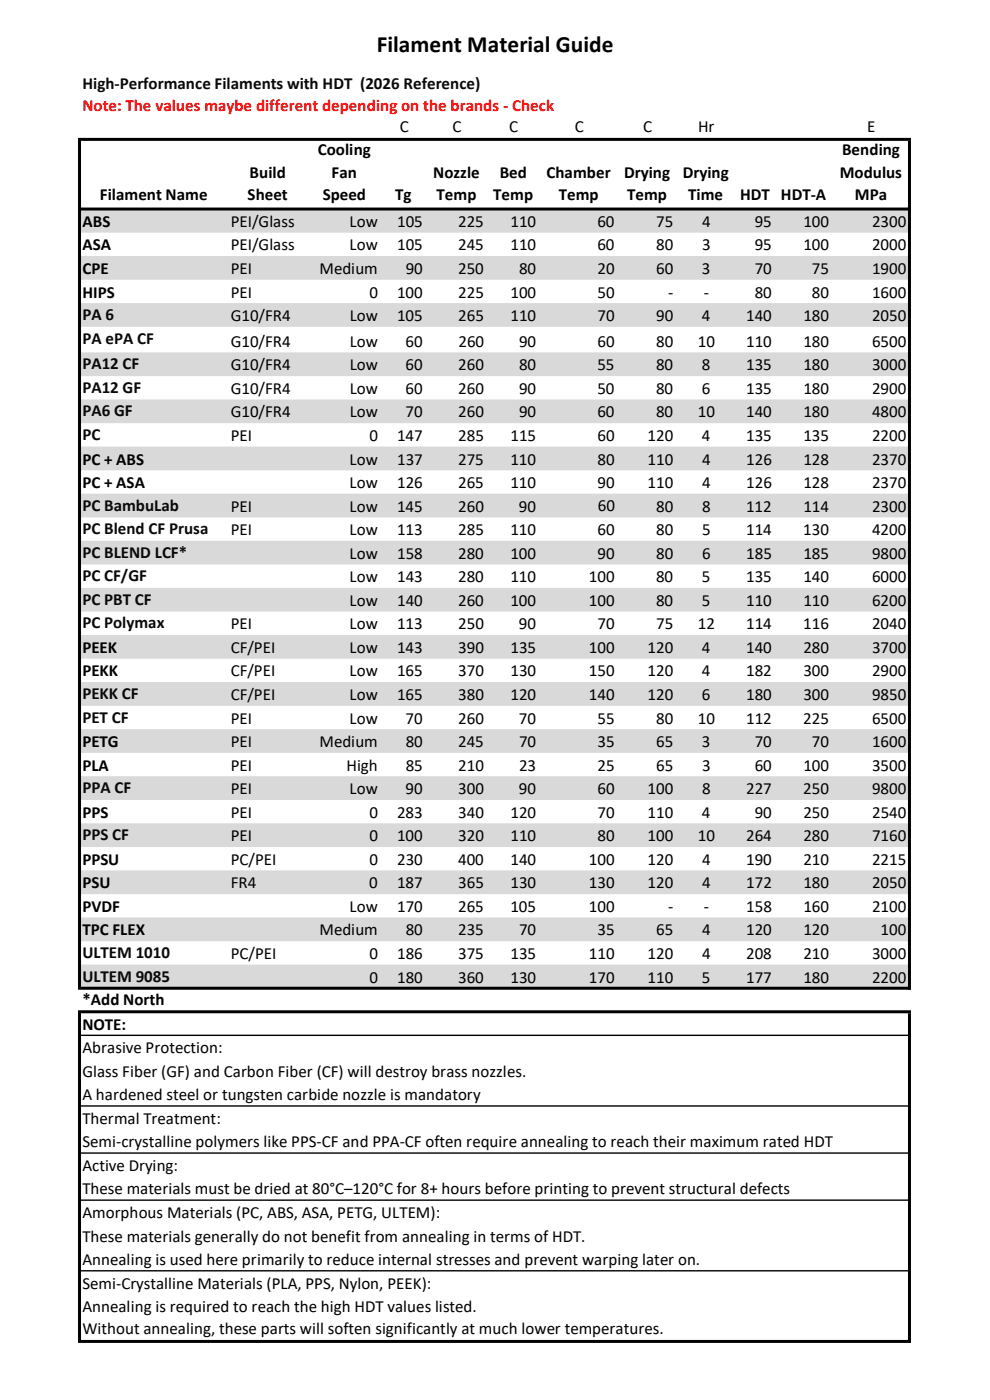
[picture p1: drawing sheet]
<svg xmlns="http://www.w3.org/2000/svg" width="210mm" height="297mm" viewBox="0 0 210 297" stroke-linecap="round" stroke-linejoin="round" font-family="sans-serif">
<defs><g id="words">
<text font-size="5" x="79.9" y="11.1">Filament Material Guide</text>
<g font-size="3.6" fill="#0a0a0a">
<text x="17.5" y="18.8">High-Performance Filaments with HDT (2026 Reference)</text>
<text x="17.5" y="67.9">PA 6</text>
<text x="17.5" y="72.9">PA ePA CF</text>
<text x="17.5" y="78.4">PA12 CF</text>
<text x="17.5" y="83.4">PA12 GF</text>
<text x="17.5" y="88.3">PA6 GF</text>
<text x="17.5" y="93.3">PC</text>
<text x="17.5" y="108.3">PC BambuLab</text>
<text x="17.5" y="113.3">PC Blend CF Prusa</text>
<text x="17.5" y="118.3">PC BLEND LCF*</text>
<text x="17.5" y="123.3">PC CF/GF</text>
<text x="17.5" y="128.3">PC PBT CF</text>
<text x="17.5" y="133.3">PC Polymax</text>
<text x="17.5" y="148.3">PEKK CF</text>
<text x="17.5" y="153.3">PET CF</text>
<text x="17.5" y="168.3">PPA CF</text>
<text x="17.5" y="178.3">PPS CF</text>
<text x="17.5" y="203.2">ULTEM 1010</text>
<text x="17.5" y="208.2">ULTEM 9085</text>
</g>
<text font-size="3.6" fill="#f00" x="17.5" y="23.6">Note: The values maybe different depending on the brands - Check</text>
<g font-size="3.6">
<text x="84.8" y="28.1">C</text>
<text x="96" y="28.1">C</text>
<text x="108" y="28.1">C</text>
<text x="121.9" y="28.1">C</text>
<text x="136.4" y="28.1">C</text>
<text x="148.1" y="28.1">Hr</text>
<text x="184" y="28.1">E</text>
<text x="67.4" y="32.9">Cooling</text>
<text x="178.6" y="32.9">Bending</text>
<text x="53" y="37.7">Build</text>
<text x="70.4" y="37.7">Fan</text>
<text x="91.9" y="37.7">Nozzle</text>
<text x="106" y="37.7">Bed</text>
<text x="116" y="37.7">Chamber</text>
<text x="132.4" y="37.7">Drying</text>
<text x="144.8" y="37.7">Drying</text>
<text x="178.1" y="37.7">Modulus</text>
<text x="21.2" y="42.5">Filament Name</text>
<text x="52.5" y="42.5">Sheet</text>
<text x="68.5" y="42.5">Speed</text>
<text x="83.9" y="42.5">Tg</text>
<text x="92.6" y="42.5">Temp</text>
<text x="104.6" y="42.5">Temp</text>
<text x="118.5" y="42.5">Temp</text>
<text x="133.1" y="42.5">Temp</text>
<text x="146" y="42.5">Time</text>
<text x="157" y="42.5">HDT HDT-A</text>
<text x="181.4" y="42.5">MPa</text>
<text x="17.5" y="48.1">ABS</text>
<text x="17.5" y="53.1">ASA</text>
<text x="48.9" y="48.1">PEI/Glass</text>
<text x="48.9" y="53.1">PEI/Glass</text>
<text x="74.2" y="48.1">Low</text>
<text x="74.2" y="53.1">Low</text>
<text x="84.2" y="48.1">105</text>
<text x="84.2" y="53.1">105</text>
<text x="97.2" y="48.1">225</text>
<text x="97.2" y="53.1">245</text>
<text x="108.3" y="48.1">110</text>
<text x="108.3" y="53.1">110</text>
<text x="126.8" y="48.1">60</text>
<text x="126.8" y="53.1">60</text>
<text x="139.2" y="48.1">75</text>
<text x="139.2" y="53.1">80</text>
<text x="148.9" y="48.1">4</text>
<text x="148.9" y="53.1">3</text>
<text x="160.1" y="48.1">95</text>
<text x="160.1" y="53.1">95</text>
<text x="170.4" y="48.1">100</text>
<text x="170.4" y="53.1">100</text>
<text x="185" y="48.1">2300</text>
<text x="185" y="53.1">2000</text>
<text x="17.5" y="58.1">CPE</text>
<text x="48.9" y="58.1">PEI</text>
<text x="67.8" y="58.1">Medium</text>
<text x="86.1" y="58.1">90</text>
<text x="97.2" y="58.1">250</text>
<text x="110.1" y="58.1">80</text>
<text x="126.7" y="58.1">20</text>
<text x="139.2" y="58.1">60</text>
<text x="148.9" y="58.1">3</text>
<text x="160.1" y="58.1">70</text>
<text x="172.2" y="58.1">75</text>
<text x="185" y="58.1">1900</text>
<text x="17.5" y="63.1">HIPS</text>
<text x="48.9" y="63.1">PEI</text>
<text x="78.4" y="63.1">0</text>
<text x="84.2" y="63.1">100</text>
<text x="97.2" y="63.1">225</text>
<text x="108.3" y="63.1">100</text>
<text x="126.7" y="63.1">50</text>
<text x="141.7" y="63.1">-</text>
<text x="149.3" y="63.1">-</text>
<text x="160.1" y="63.1">80</text>
<text x="172.2" y="63.1">80</text>
<text x="185" y="63.1">1600</text>
<text x="48.9" y="68.1">G10/FR4</text>
<text x="74.2" y="68.1">Low</text>
<text x="84.3" y="68.1">105</text>
<text x="97.2" y="68.1">265</text>
<text x="108.3" y="68.1">110</text>
<text x="126.7" y="68.1">70</text>
<text x="139.2" y="68.1">90</text>
<text x="148.9" y="68.1">4</text>
<text x="158.3" y="68.1">140</text>
<text x="170.5" y="68.1">180</text>
<text x="185" y="68.1">2050</text>
<text x="48.9" y="73.6">G10/FR4</text>
<text x="74.2" y="73.6">Low</text>
<text x="86" y="73.6">60</text>
<text x="97.3" y="73.5">260</text>
<text x="110.1" y="73.6">90</text>
<text x="126.8" y="73.6">60</text>
<text x="139.2" y="73.6">80</text>
<text x="148" y="73.6">10</text>
<text x="158.3" y="73.6">110</text>
<text x="170.4" y="73.6">180</text>
<text x="185" y="73.6">6500</text>
<text x="48.9" y="78.6">G10/FR4</text>
<text x="48.9" y="83.6">G10/FR4</text>
<text x="74.2" y="78.6">Low</text>
<text x="74.2" y="83.6">Low</text>
<text x="86" y="78.6">60</text>
<text x="86" y="83.6">60</text>
<text x="97.2" y="78.6">260</text>
<text x="97.2" y="83.6">260</text>
<text x="110.1" y="78.6">80</text>
<text x="110.1" y="83.6">90</text>
<text x="126.7" y="78.6">55</text>
<text x="126.7" y="83.6">50</text>
<text x="139.2" y="78.6">80</text>
<text x="139.2" y="83.6">80</text>
<text x="148.9" y="78.6">8</text>
<text x="148.9" y="83.6">6</text>
<text x="158.3" y="78.6">135</text>
<text x="158.3" y="83.6">135</text>
<text x="170.4" y="78.6">180</text>
<text x="170.4" y="83.6">180</text>
<text x="185" y="78.6">3000</text>
<text x="185" y="83.6">2900</text>
<text x="48.9" y="88.6">G10/FR4</text>
<text x="74.2" y="88.6">Low</text>
<text x="86" y="88.6">70</text>
<text x="97.2" y="88.6">260</text>
<text x="110.1" y="88.6">90</text>
<text x="126.7" y="88.6">60</text>
<text x="139.2" y="88.6">80</text>
<text x="148.1" y="88.6">10</text>
<text x="158.3" y="88.6">140</text>
<text x="170.4" y="88.6">180</text>
<text x="185" y="88.6">4800</text>
<text x="48.9" y="93.6">PEI</text>
<text x="78.4" y="93.6">0</text>
<text x="84.2" y="93.6">147</text>
<text x="97.2" y="93.6">285</text>
<text x="108.3" y="93.6">115</text>
<text x="126.7" y="93.6">60</text>
<text x="137.4" y="93.6">120</text>
<text x="148.9" y="93.6">4</text>
<text x="158.3" y="93.6">135</text>
<text x="170.5" y="93.6">135</text>
<text x="185" y="93.6">2200</text>
<text x="17.5" y="98.6">PC + ABS</text>
<text x="74.2" y="98.6">Low</text>
<text x="84.2" y="98.6">137</text>
<text x="97.2" y="98.6">275</text>
<text x="108.3" y="98.6">110</text>
<text x="126.7" y="98.6">80</text>
<text x="137.4" y="98.6">110</text>
<text x="148.9" y="98.6">4</text>
<text x="158.3" y="98.6">126</text>
<text x="170.4" y="98.6">128</text>
<text x="185" y="98.6">2370</text>
<text x="17.5" y="103.5">PC + ASA</text>
<text x="74.2" y="103.5">Low</text>
<text x="84.2" y="103.5">126</text>
<text x="97.2" y="103.5">265</text>
<text x="108.3" y="103.5">110</text>
<text x="126.7" y="103.5">90</text>
<text x="137.4" y="103.5">110</text>
<text x="148.9" y="103.5">4</text>
<text x="158.3" y="103.5">126</text>
<text x="170.4" y="103.5">128</text>
<text x="185" y="103.5">2370</text>
<text x="48.9" y="108.5">PEI</text>
<text x="48.9" y="113.5">PEI</text>
<text x="74.2" y="108.5">Low</text>
<text x="74.2" y="113.5">Low</text>
<text x="84.3" y="108.5">145</text>
<text x="84.3" y="113.5">113</text>
<text x="97.2" y="108.5">260</text>
<text x="97.2" y="113.5">285</text>
<text x="108.3" y="113.5">110</text>
<text x="110.1" y="108.5">90</text>
<text x="126.7" y="113.5">60</text>
<text x="126.8" y="108.5">60</text>
<text x="139.2" y="113.5">80</text>
<text x="139.2" y="108.5">80</text>
<text x="148.9" y="113.5">5</text>
<text x="148.9" y="108.5">8</text>
<text x="158.3" y="113.5">114</text>
<text x="158.3" y="108.5">112</text>
<text x="170.4" y="113.5">130</text>
<text x="170.4" y="108.5">114</text>
<text x="185" y="108.5">2300</text>
<text x="185" y="113.5">4200</text>
<text x="74.2" y="118.5">Low</text>
<text x="84.2" y="118.5">158</text>
<text x="97.2" y="118.5">280</text>
<text x="108.3" y="118.5">100</text>
<text x="126.7" y="118.5">90</text>
<text x="139.2" y="118.5">80</text>
<text x="148.9" y="118.5">6</text>
<text x="158.3" y="118.5">185</text>
<text x="170.4" y="118.5">185</text>
<text x="185" y="118.5">9800</text>
<text x="74.2" y="123.5">Low</text>
<text x="84.2" y="123.5">143</text>
<text x="97.2" y="123.5">280</text>
<text x="108.3" y="123.5">110</text>
<text x="124.9" y="123.5">100</text>
<text x="139.2" y="123.5">80</text>
<text x="148.9" y="123.5">5</text>
<text x="158.3" y="123.5">135</text>
<text x="170.4" y="123.5">140</text>
<text x="185" y="123.5">6000</text>
<text x="74.2" y="128.5">Low</text>
<text x="84.2" y="128.5">140</text>
<text x="97.2" y="128.5">260</text>
<text x="108.3" y="128.5">100</text>
<text x="124.9" y="128.5">100</text>
<text x="139.2" y="128.5">80</text>
<text x="148.9" y="128.5">5</text>
<text x="158.3" y="128.5">110</text>
<text x="170.4" y="128.5">110</text>
<text x="185" y="128.5">6200</text>
<text x="48.9" y="133.5">PEI</text>
<text x="74.2" y="133.5">Low</text>
<text x="84.3" y="133.5">113</text>
<text x="97.2" y="133.5">250</text>
<text x="110.1" y="133.5">90</text>
<text x="126.7" y="133.5">70</text>
<text x="139.2" y="133.5">75</text>
<text x="148.1" y="133.5">12</text>
<text x="158.3" y="133.5">114</text>
<text x="170.4" y="133.5">116</text>
<text x="185" y="133.5">2040</text>
<text x="17.5" y="138.5">PEEK</text>
<text x="17.5" y="143.5">PEKK</text>
<text x="48.9" y="138.5">CF/PEI</text>
<text x="48.9" y="143.5">CF/PEI</text>
<text x="74.2" y="138.5">Low</text>
<text x="74.2" y="143.5">Low</text>
<text x="84.2" y="138.5">143</text>
<text x="84.2" y="143.5">165</text>
<text x="97.2" y="138.5">390</text>
<text x="97.2" y="143.5">370</text>
<text x="108.3" y="138.5">135</text>
<text x="108.3" y="143.5">130</text>
<text x="124.9" y="138.5">100</text>
<text x="124.9" y="143.5">150</text>
<text x="137.4" y="138.5">120</text>
<text x="137.4" y="143.5">120</text>
<text x="148.9" y="138.5">4</text>
<text x="148.9" y="143.5">4</text>
<text x="158.3" y="138.5">140</text>
<text x="158.3" y="143.5">182</text>
<text x="170.5" y="138.5">280</text>
<text x="170.5" y="143.5">300</text>
<text x="185" y="138.5">3700</text>
<text x="185" y="143.5">2900</text>
<text x="48.9" y="148.5">CF/PEI</text>
<text x="74.2" y="148.5">Low</text>
<text x="84.2" y="148.5">165</text>
<text x="97.2" y="148.5">380</text>
<text x="108.3" y="148.5">120</text>
<text x="124.9" y="148.5">140</text>
<text x="137.4" y="148.5">120</text>
<text x="148.9" y="148.5">6</text>
<text x="158.3" y="148.5">180</text>
<text x="170.5" y="148.5">300</text>
<text x="185" y="148.5">9850</text>
<text x="48.9" y="153.5">PEI</text>
<text x="74.2" y="153.5">Low</text>
<text x="86.1" y="153.5">70</text>
<text x="97.2" y="153.5">260</text>
<text x="110.1" y="153.5">70</text>
<text x="126.7" y="153.5">55</text>
<text x="139.2" y="153.5">80</text>
<text x="148.1" y="153.5">10</text>
<text x="158.3" y="153.5">112</text>
<text x="170.4" y="153.5">225</text>
<text x="185" y="153.5">6500</text>
<text x="17.5" y="158.5">PETG</text>
<text x="48.9" y="158.5">PEI</text>
<text x="67.8" y="158.5">Medium</text>
<text x="86.1" y="158.5">80</text>
<text x="97.2" y="158.5">245</text>
<text x="110.1" y="158.5">70</text>
<text x="126.7" y="158.5">35</text>
<text x="139.2" y="158.5">65</text>
<text x="148.9" y="158.5">3</text>
<text x="160.1" y="158.5">70</text>
<text x="172.2" y="158.5">70</text>
<text x="185" y="158.5">1600</text>
<text x="17.5" y="163.5">PLA</text>
<text x="48.9" y="163.5">PEI</text>
<text x="73.5" y="163.5">High</text>
<text x="86.1" y="163.5">85</text>
<text x="97.2" y="163.5">210</text>
<text x="110.1" y="163.5">23</text>
<text x="126.7" y="163.5">25</text>
<text x="139.2" y="163.5">65</text>
<text x="148.9" y="163.5">3</text>
<text x="160.1" y="163.5">60</text>
<text x="170.4" y="163.5">100</text>
<text x="185" y="163.5">3500</text>
<text x="17.5" y="173.5">PPS</text>
<text x="48.9" y="168.5">PEI</text>
<text x="48.9" y="173.5">PEI</text>
<text x="74.2" y="168.5">Low</text>
<text x="78.4" y="173.5">0</text>
<text x="84.2" y="173.5">283</text>
<text x="86.1" y="168.5">90</text>
<text x="97.2" y="173.5">340</text>
<text x="97.2" y="168.5">300</text>
<text x="108.3" y="173.5">120</text>
<text x="110.1" y="168.5">90</text>
<text x="126.7" y="173.5">70</text>
<text x="126.7" y="168.5">60</text>
<text x="137.4" y="173.5">110</text>
<text x="137.4" y="168.5">100</text>
<text x="148.9" y="173.5">4</text>
<text x="148.9" y="168.5">8</text>
<text x="158.3" y="168.5">227</text>
<text x="160.1" y="173.5">90</text>
<text x="170.4" y="168.5">250</text>
<text x="170.4" y="173.5">250</text>
<text x="185" y="173.5">2540</text>
<text x="185" y="168.5">9800</text>
<text x="48.9" y="178.5">PEI</text>
<text x="78.4" y="178.5">0</text>
<text x="84.2" y="178.5">100</text>
<text x="97.2" y="178.5">320</text>
<text x="108.3" y="178.5">110</text>
<text x="126.7" y="178.5">80</text>
<text x="137.4" y="178.5">100</text>
<text x="148.1" y="178.5">10</text>
<text x="158.3" y="178.5">264</text>
<text x="170.5" y="178.5">280</text>
<text x="185" y="178.5">7160</text>
<text x="17.5" y="183.5">PPSU</text>
<text x="48.9" y="183.5">PC/PEI</text>
<text x="78.4" y="183.5">0</text>
<text x="84.2" y="183.5">230</text>
<text x="97.2" y="183.5">400</text>
<text x="108.3" y="183.5">140</text>
<text x="124.9" y="183.5">100</text>
<text x="137.4" y="183.5">120</text>
<text x="148.9" y="183.5">4</text>
<text x="158.3" y="183.5">190</text>
<text x="170.4" y="183.5">210</text>
<text x="185" y="183.5">2215</text>
<text x="17.5" y="188.5">PSU</text>
<text x="48.9" y="188.5">FR4</text>
<text x="78.3" y="188.5">0</text>
<text x="84.2" y="188.5">187</text>
<text x="97.2" y="188.5">365</text>
<text x="108.3" y="188.5">130</text>
<text x="124.9" y="188.5">130</text>
<text x="137.4" y="188.5">120</text>
<text x="148.9" y="188.5">4</text>
<text x="158.3" y="188.5">172</text>
<text x="170.4" y="188.5">180</text>
<text x="185" y="188.5">2050</text>
<text x="17.5" y="193.5">PVDF</text>
<text x="74.2" y="193.5">Low</text>
<text x="84.2" y="193.5">170</text>
<text x="97.2" y="193.5">265</text>
<text x="108.3" y="193.5">105</text>
<text x="124.9" y="193.5">100</text>
<text x="141.7" y="193.5">-</text>
<text x="149.3" y="193.5">-</text>
<text x="158.3" y="193.5">158</text>
<text x="170.4" y="193.5">160</text>
<text x="185" y="193.5">2100</text>
<text x="17.5" y="198.5">TPC FLEX</text>
<text x="48.9" y="203.5">PC/PEI</text>
<text x="67.8" y="198.5">Medium</text>
<text x="78.4" y="203.5">0</text>
<text x="84.2" y="203.5">186</text>
<text x="86.1" y="198.5">80</text>
<text x="97.2" y="198.5">235</text>
<text x="97.2" y="203.5">375</text>
<text x="108.3" y="203.5">135</text>
<text x="110.1" y="198.5">70</text>
<text x="124.9" y="203.5">110</text>
<text x="126.8" y="198.5">35</text>
<text x="137.4" y="203.5">120</text>
<text x="139.2" y="198.5">65</text>
<text x="148.9" y="203.5">4</text>
<text x="148.9" y="198.5">4</text>
<text x="158.3" y="203.5">208</text>
<text x="158.3" y="198.5">120</text>
<text x="170.4" y="203.5">210</text>
<text x="170.4" y="198.5">120</text>
<text x="185" y="203.5">3000</text>
<text x="186.8" y="198.5">100</text>
<text x="78.4" y="208.4">0</text>
<text x="84.3" y="208.4">180</text>
<text x="97.2" y="208.4">360</text>
<text x="108.3" y="208.4">130</text>
<text x="124.9" y="208.4">170</text>
<text x="137.4" y="208.4">110</text>
<text x="148.9" y="208.4">5</text>
<text x="158.3" y="208.4">177</text>
<text x="170.4" y="208.4">180</text>
<text x="185" y="208.4">2200</text>
<text x="17.5" y="213.1">*Add North</text>
<text x="17.5" y="218.4">NOTE:</text>
<text x="17.5" y="223.4">Abrasive Protection:</text>
<text x="17.5" y="228.4">Glass Fiber (GF) and Carbon Fiber (CF) will destroy brass nozzles.</text>
<text x="17.5" y="233.4">A hardened steel or tungsten carbide nozzle is mandatory</text>
<text x="17.5" y="238.4">Thermal Treatment:</text>
<text x="17.5" y="243.4">Semi-crystalline polymers like PPS-CF and PPA-CF often require annealing to reach their maximum rated HDT</text>
<text x="17.5" y="248.4">Active Drying:</text>
<text x="17.5" y="253.4">These materials must be dried at 80°C–120°C for 8+ hours before printing to prevent structural defects</text>
<text x="17.5" y="258.4">Amorphous Materials (PC, ABS, ASA, PETG, ULTEM):</text>
<text x="17.5" y="263.4">These materials generally do not benefit from annealing in terms of HDT.</text>
<text x="17.5" y="268.4">Annealing is used here primarily to reduce internal stresses and prevent warping later on.</text>
<text x="17.5" y="273.4">Semi-Crystalline Materials (PLA, PPS, Nylon, PEEK):</text>
<text x="17.5" y="278.4">Annealing is required to reach the high HDT values listed.</text>
<text x="17.5" y="283.1">Without annealing, these parts will soften significantly at much lower temperatures.</text>
</g>
</g></defs>
<path d="M17 44.3h176v5.1h-176zM17 54.3h176v5.1h-176zM17 64.3h176v5h-176zM17 74.8h176v5h-176zM17 84.8h176v5h-176zM17 94.7h176v5.1h-176zM17 104.7h176v5.1h-176zM17 114.7h176v5.1h-176zM17 124.7h176v5.1h-176zM17 134.7h176v5h-176zM17 144.7h176v5h-176zM17 154.7h176v5h-176zM17 164.7h176v5h-176zM17 174.7h176v5h-176zM17 184.7h176v5h-176zM17 194.6h176v5.1h-176zM17 204.6h176v5.1h-176z" fill-rule="evenodd" fill="#d9d9d9"/>
<g fill="#000">
<path d="M16.6 29.3h.6v180.7h-.6zM192.6 29.9h.7v180.1h-.7zM16.6 214.3h.6v70.6h-.6zM192.6 215h.7v69.9h-.7z" fill-rule="evenodd"/>
<path d="M17.2 29.3h176.1v.6h-176.1zM17.2 44h176.1v.7h-176.1zM17.2 209.3h176.1v.7h-176.1zM17.2 214.3h176.1v.7h-176.1zM17.2 219.5h175.4v.3h-175.4zM17.2 234.5h175.4v.3h-175.4zM17.2 244.5h175.4v.3h-175.4zM17.2 254.5h175.4v.3h-175.4zM17.2 269.5h175.4v.2h-175.4zM17.2 284.3h176.1v.6h-176.1z" fill-rule="evenodd"/>
</g>
<use href="#words"/>
</svg>
